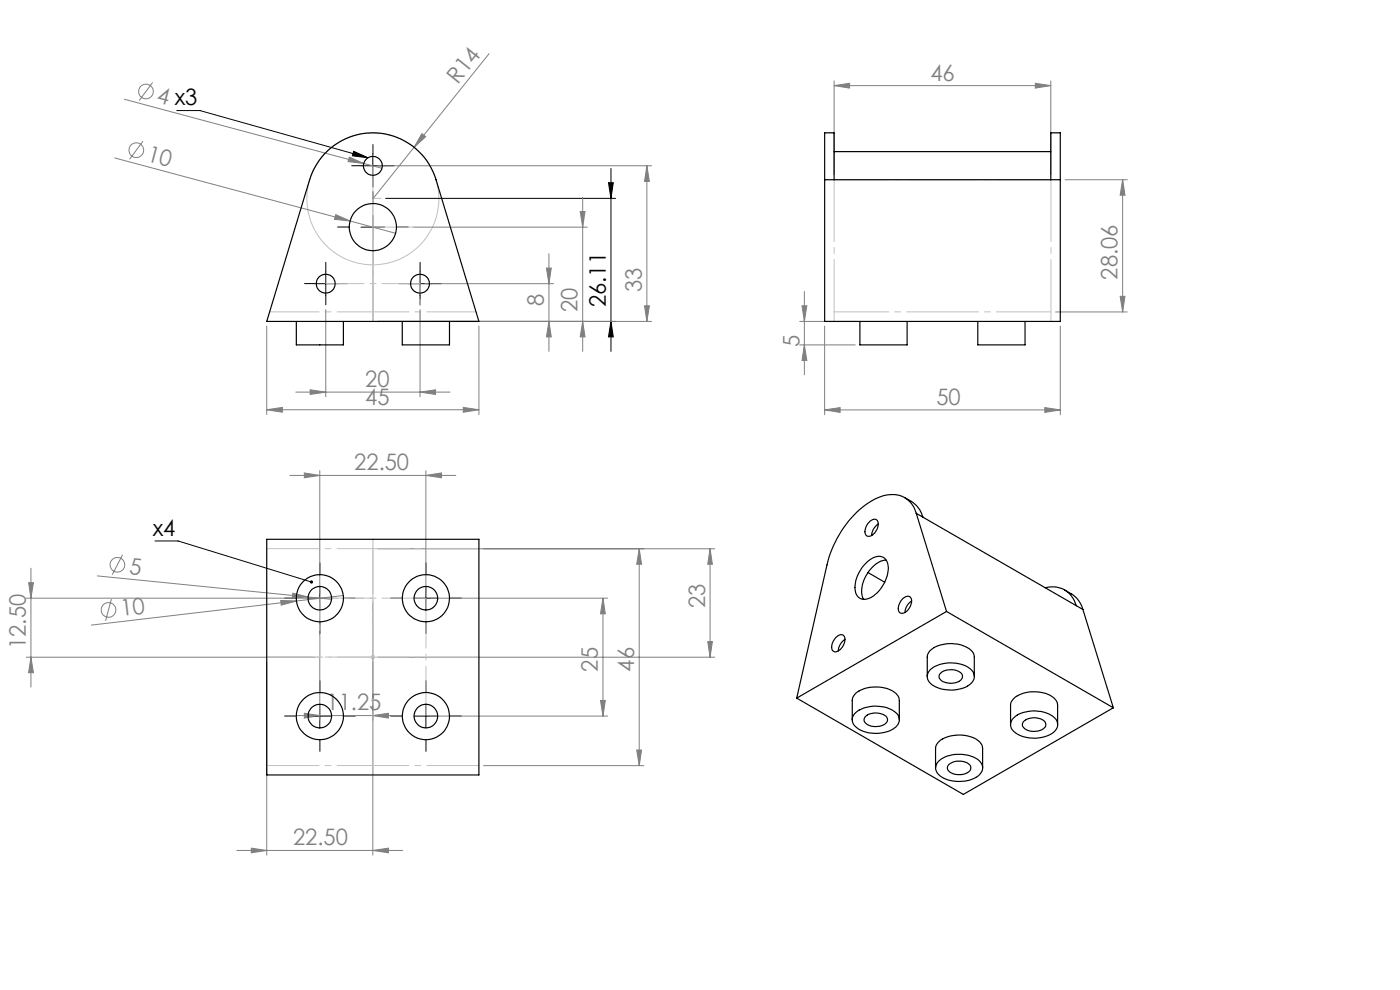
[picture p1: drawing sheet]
<svg xmlns="http://www.w3.org/2000/svg" width="297mm" height="210mm" viewBox="0 0 297 210" stroke-linecap="round" stroke-linejoin="round" font-family="sans-serif">
<defs><g id="words">
<g font-size="4.8" fill="#808080">
<text x="97.1" y="18" transform="rotate(-51 97.1 18)">R14</text>
<text x="197.4" y="17.1">46</text>
<text x="33" y="21.6" transform="rotate(15 33 21.6)">4</text>
<text x="31" y="34.1" transform="rotate(15 31 34.1)">10</text>
<text x="237.1" y="59.3" transform="rotate(-90 237.1 59.3)">28.06</text>
<text x="115.4" y="65" transform="rotate(-90 115.4 65)">8</text>
<text x="136.2" y="61.9" transform="rotate(-90 136.2 61.9)">33</text>
<text x="122.5" y="66.3" transform="rotate(-90 122.5 66.3)">20</text>
<text x="169.6" y="73.5" transform="rotate(-90 169.6 73.5)">5</text>
<text x="77.5" y="82.1">20</text>
<text x="77.5" y="85.8">45</text>
<text x="198.6" y="85.9">50</text>
<text x="75.2" y="99.7">22.50</text>
<text x="27.3" y="121.7" transform="rotate(6 27.3 121.7)">5</text>
<text x="25.8" y="130.7" transform="rotate(-7 25.8 130.7)">10</text>
<text x="149.6" y="128.9" transform="rotate(-90 149.6 128.9)">23</text>
<text x="5.5" y="137.6" transform="rotate(-90 5.5 137.6)">12.50</text>
<text x="126.9" y="142.5" transform="rotate(-90 126.9 142.5)">25</text>
<text x="134.5" y="142.5" transform="rotate(-90 134.5 142.5)">46</text>
<text x="69.3" y="150.7">11.25</text>
<text x="62.2" y="179.3">22.50</text>
</g>
<g font-size="4.8">
<text x="37.1" y="22.3">x3</text>
<text x="128.5" y="65.2" transform="rotate(-90 128.5 65.2)">26.11</text>
<text x="32.4" y="113.6">x4</text>
</g>
</g></defs>
<g fill="none" stroke="#808080" stroke-width=".21">
<path d="M32.4 17.5l-2.9 3.8M103.8 11.4l-16 19.8M177 18.2l3.2-.5v1zM177 17.2v19.9M177 18.2h45.9M219.6 17.7l3.3 .5-3.3 .5zM222.9 17.2v19.9M24.3 33.5l50 13.4M26.4 21.1l50.8 13.6M30.3 29.9l-2.8 3.9M74.1 33.3l3.1 1.4-3.4-.4zM77.2 34.7l3.8 1"/>
<path d="M80.1 35.2h58.1M87.8 31.2l-8.7 11M89.5 28.4l.8 .6-2.5 2.2zM137.2 35.2l.6 3.3h-1.1zM137.2 35.2v33M226 38.1h13.1M238.2 38.1l.5 3.3h-1.1zM238.2 38.1v28.1M71.2 45.5l3.1 1.4-3.4-.4zM74.3 46.9l9.6 2.6M87.6 48.2h37M115.9 56.9h1l-.4 3.3z"/>
<path d="M116.5 53.8v20.7M123.1 44.9h1l-.5 3.3zM123.6 41.8v32.7M56.6 69.2v18.7M69.1 65.7v18.5M80.1 68.2h58.1M89.1 65.7v18.5M90.1 60.2h27.3M101.6 69.2v18.7M116.5 68.2l.4 3.3h-1zM123.6 68.2l.5 3.3h-1zM136.7 64.9h1.1l-.6 3.3z"/>
<path d="M169.7 68.2h11.7M169.7 73.2h11.7M170.1 64.9h1.1l-.6 3.3zM170.6 61.8v17.7M170.6 73.2l.6 3.3h-1.1zM174.9 69.2v18.8M223.9 66.2h15.2M224.9 69.2v18.8M237.6 62.9h1.1l-.5 3.3zM56.6 86.9l3.3-.5v1zM56.6 86.9h45M62.8 83.2h32.7"/>
<path d="M65.8 82.7l3.3 .5-3.3 .5zM67.8 99.8v26.1M89.1 83.2l3.3-.5v1zM90.3 99.8v26.1M98.3 86.4l3.3 .5-3.3 .5zM174.9 87l3.3-.5v1zM174.9 87h50M221.7 86.5l3.2 .5-3.2 .5zM26 117.7l-2.2 4.2M61.5 100.9h35.2M64.6 100.3l3.2 .6-3.2 .4zM80.1 116.4h71.5"/>
<path d="M90.3 100.9l3.4-.6v1zM135.6 116.4l.5 3.3h-1zM135.6 116.4v46M150.6 116.4l.5 3.3h-1zM150.6 116.4v23M5.6 126.9h61.3M5.6 139.4h61.3M6.1 123.6h1l-.5 3.3zM6.6 139.4l.5 3.3h-1zM6.6 120.5v25.3M20.6 122.2l49.7 4.9M23.6 127.1l-1.2 4.6"/>
<path d="M59.5 127.4l3.4 .1-3.2 .9zM62.1 125.8l3.3 .8-3.4 .2zM67.8 127.9v24.9M72.8 126.3l-53.4 6.3M79.1 127.9v53.5M80.1 139.4h71.5M91.3 126.9h37.6M127.9 126.9l.5 3.3h-1zM127.9 126.9v25M150.1 136.1h1l-.5 3.3zM56.6 140.4v41M61.5 151.8h23.9"/>
<path d="M64.6 151.3l3.2 .5-3.2 .5zM79.1 151.8l3.3-.5v1zM91.3 151.9h37.6M127.4 148.6h1l-.5 3.3zM135.1 159.1h1l-.5 3.3zM53.3 179.9l3.3 .5-3.3 .5zM102.6 162.4h34M50.2 180.4h35.2M79.1 180.4l3.3-.5v1z"/>
<circle cx="31" cy="19.4" r="1.56"/>
<circle cx="28.9" cy="31.9" r="1.56"/>
<circle cx="24.9" cy="119.8" r="1.56"/>
<circle cx="23" cy="129.4" r="1.56"/>
</g>
<g fill="none" stroke="#000" stroke-width=".21">
<path d="M37.5 23.5h4.9l35.7 10M75 32.1l3.1 1.4-3.3-.5zM76.6 35.2h5M79.1 32.7v5M129.1 38.8h1l-.5 3.3zM129.6 35.7v38.8M69.1 57.7v5M76.6 48.2h5M79.1 45.7v5M81.8 42.1h48.8M89.1 57.7v5M66.6 60.2h5"/>
<path d="M80.1 68.2h50.5M86.6 60.2h5M129.6 68.2l.5 3.3h-1zM32.9 114.8h4.9l28.3 8.7M65.3 126.9h5M67.8 124.4v5M87.8 126.9h5.1M90.3 124.4v5M65.3 151.9h5M67.8 149.4v5M87.8 151.9h5.1M90.3 149.4v5"/>
</g>
<g fill="none" stroke="#c0c0c0" stroke-width=".21">
<path d="M79.1 48.2h8.8M80.8 42.1h-1.7v26.1M78.6 139.4h1M78.7 139.1l.7 .7M79.1 138.9v1M79.4 139.1l-.7 .7"/>
<circle cx="79.1" cy="42.2" r="14"/>
</g>
<g fill="none" stroke="#000" stroke-width=".21" stroke-dasharray="15.2 1.3 1.3 1.3">
<path d="M76.6 35.2h-2M79.1 32.7v-2M79.1 37.7v2M81.6 35.2h2M69.1 57.7v-2M74.1 48.2h-2.5M79.1 43.2v-2.5M79.1 53.2v2.5M84.1 48.2h2.5M89.1 57.7v-2M66.6 60.2h-2M69.1 62.7v2"/>
<path d="M71.6 60.2h2M86.6 60.2h-2M89.1 62.7v2M91.6 60.2h2M62.9 126.9h-2.5M67.9 121.9v-2.5M67.9 131.9v2.5M72.9 126.9h2.5M85.4 126.9h-2.5M90.4 121.9v-2.5M90.4 131.9v2.5M95.4 126.9h2.5"/>
<path d="M62.9 151.9h-2.5M67.9 146.9v-2.5M67.9 156.9v2.5M72.9 151.9h2.5M85.4 151.9h-2.5M90.4 146.9v-2.5M90.4 156.9v2.5M95.4 151.9h2.5"/>
</g>
<path d="M56.6 116.4h45M56.6 139.4h45M101.6 162.4h-45" fill="none" stroke="#c0c0c0" stroke-width=".21" stroke-dasharray="15.2 1.3 1.3 1.3" stroke-dashoffset="4.2"/>
<path d="M90.4 126.9v25" fill="none" stroke="#c0c0c0" stroke-width=".21" stroke-dasharray="15.2 1.3 1.3 1.3" stroke-dashoffset="4.6"/>
<path d="M67.9 126.9h22.5M79.1 139.4h-22.5" fill="none" stroke="#c0c0c0" stroke-width=".21" stroke-dasharray="15.2 1.3 1.3 1.3" stroke-dashoffset="5.9"/>
<path d="M79.1 114.4v50" fill="none" stroke="#c0c0c0" stroke-width=".21" stroke-dasharray="15.2 1.3 1.3 1.3" stroke-dashoffset="1.7"/>
<path d="M67.9 126.9v12.5" fill="none" stroke="#c0c0c0" stroke-width=".21" stroke-dasharray="15.2 1.3 1.3 1.3" stroke-dashoffset="10.9"/>
<path d="M79.1 126.9h-11.2" fill="none" stroke="#c0c0c0" stroke-width=".21" stroke-dasharray="15.2 1.3 1.3 1.3" stroke-dashoffset="11.5"/>
<path d="M79.1 116.4v23" fill="none" stroke="#c0c0c0" stroke-width=".21" stroke-dasharray="15.2 1.3 1.3 1.3" stroke-dashoffset="5.6"/>
<path d="M79.1 48.2v20M79.1 68.2v-20M89.1 60.2h-20" fill="none" stroke="#c0c0c0" stroke-width=".21" stroke-dasharray="15.2 1.3 1.3 1.3" stroke-dashoffset="7.1"/>
<path d="M79.1 68.2v-33" fill="none" stroke="#c0c0c0" stroke-width=".21" stroke-dasharray="15.2 1.3 1.3 1.3" stroke-dashoffset=".6"/>
<path d="M89.1 68.2v-8" fill="none" stroke="#c0c0c0" stroke-width=".21" stroke-dasharray="15.2 1.3 1.3 1.3" stroke-dashoffset="13.1"/>
<path d="M101 66.2h-43.8" fill="none" stroke="#c0c0c0" stroke-width=".21" stroke-dasharray="15.2 1.3 1.3 1.3" stroke-dashoffset="4.8"/>
<path d="M177 38.1v30.1M223 38.1v30.1" fill="none" stroke="#c0c0c0" stroke-width=".21" stroke-dasharray="15.2 1.3 1.3 1.3" stroke-dashoffset="2.1"/>
<path d="M177 38.1h46M223 66.2h-46" fill="none" stroke="#c0c0c0" stroke-width=".21" stroke-dasharray="15.2 1.3 1.3 1.3" stroke-dashoffset="3.7"/>
<g fill="#000">
<path d="M75 32.1l3.1 1.4-3.3-.5zM65.9 123.2a.34 .34 0 0 0 0 .5 .34 .34 0 0 0 .5-.1l-.3-.1h.3a.35 .35 0 0 0-.2-.4 .35 .35 0 0 0-.3 .1z"/>
<path d="M129.6 68.2l.5 3.3h-1zM129.1 38.8h1l-.5 3.3z"/>
</g>
<g fill="#808080">
<path d="M71.2 45.5l3.1 1.4-3.4-.4z"/>
<path d="M74.1 33.3l3.1 1.4-3.4-.4z"/>
<path d="M62.1 125.8l3.3 .8-3.4 .2z"/>
<path d="M59.5 127.4l3.4 .1-3.2 .9z"/>
<path d="M89.5 28.4l.8 .6-2.5 2.2z"/>
<path d="M79.1 180.4l3.3-.5v1zM53.3 179.9l3.3 .5-3.3 .5zM79.1 151.8l3.3-.5v1zM64.6 151.3l3.2 .5-3.2 .5z"/>
<path d="M177 18.2l3.2-.5v1zM219.6 17.7l3.3 .5-3.3 .5zM64.6 100.3l3.2 .6-3.2 .4zM90.3 100.9l3.4-.6v1z"/>
<path d="M136.7 64.9h1.1l-.6 3.3zM137.2 35.2l.6 3.3h-1.1zM123.6 68.2l.5 3.3h-1zM123.1 44.9h1l-.5 3.3z"/>
<path d="M116.5 68.2l.4 3.3h-1zM115.9 56.9h1l-.4 3.3z"/>
<path d="M6.1 123.6h1l-.5 3.3zM6.6 139.4l.5 3.3h-1z"/>
<path d="M238.2 38.1l.5 3.3h-1.1zM237.6 62.9h1.1l-.5 3.3zM127.9 126.9l.5 3.3h-1zM127.4 148.6h1l-.5 3.3zM135.6 116.4l.5 3.3h-1zM135.1 159.1h1l-.5 3.3zM150.6 116.4l.5 3.3h-1zM150.1 136.1h1l-.5 3.3z"/>
<path d="M98.3 86.4l3.3 .5-3.3 .5zM56.6 86.9l3.3-.5v1z"/>
<path d="M65.8 82.7l3.3 .5-3.3 .5zM89.1 83.2l3.3-.5v1zM174.9 87l3.3-.5v1zM221.7 86.5l3.2 .5-3.2 .5z"/>
<path d="M170.1 64.9h1.1l-.6 3.3zM170.6 73.2l.6 3.3h-1.1z"/>
</g>
<g fill="none" stroke="#000" stroke-width=".25">
<path d="M69.4 32.1a14 14 0 0 1 23.1 6l9.1 30.1h-45l9.1-30.1a14.6 14.6 0 0 1 3.7-6zM174.9 38.1v-9.9h2.1v9.9M174.9 38.1v30.1h50v-30.1M174.9 38.1h50M177 32.2h45.9M222.9 38.1v-9.9h2v9.9M62.9 68.2v5h9.9v-5M85.3 68.2v5h10.1v-5M182.4 68.2v5h10v-5M207.4 68.2v5h10.1v-5M56.6 114.4h45v50h-45zM183.6 119.6a3.2 3.2 0 0 1 4-1.2 3.9 3.9 0 0 1 .4 4.3 6.4 6.4 0 0 1-4.4 4.4 2.1 2.1 0 0 1-2.2-2.5 7.7 7.7 0 0 1 2.2-5z"/>
<path d="M184.6 110.5a.98 .98 0 0 1 1.3-.2 .98 .98 0 0 1 .4 1.3 2.36 2.36 0 0 1-2.3 2.1 2.03 2.03 0 0 1 .4-2.9zM186.3 111.2a3 3 0 0 0-1.4 2.4M188 118.8a5.3 5.3 0 0 0-4.3 3.3 5.2 5.2 0 0 0-.5 5M191.9 105.5a6.3 6.3 0 0 1 3.9 4.2M194.4 108.9a5.3 5.3 0 0 0-7.6-3.5 19.9 19.9 0 0 0-10.3 11.2l-1.1 3.2-6.4 28.3M194.4 108.9l6.4 20.8M194.4 108.9l1.4 .8M195.8 109.7l32.5 18.8M177.3 135.2a1.11 1.11 0 0 1 1.8-.2 2.66 2.66 0 0 1-2 3.3 1.44 1.44 0 0 1-.4-2.2zM179.2 135.6a3.3 3.3 0 0 0-1.4 2.5M184.1 121.5l3.6 2M191.5 127.1a1.1 1.1 0 0 1 1.8-.2 2.59 2.59 0 0 1-2.1 3.2 1.36 1.36 0 0 1-.3-2.2z"/>
<path d="M193.4 127.5a3.1 3.1 0 0 0-1.4 2.4M200.8 129.7l-31.8 18.4M200.8 129.7l35.4 20.4M221.7 124.7a5.2 5.2 0 0 1 6.6 3.8M225.8 125.2a6.2 6.2 0 0 1 3.8 3.5l.1 .6M228.3 128.5l1.4 .8M229.7 129.3l6.5 20.8M169 148.1l35.4 20.4 31.8-18.4M180.8 152.7v-4.1a2.91 2.91 0 0 1 2.3-2.4 7.1 7.1 0 0 1 7.2 1.2l.4 .5 .1 .6v4.2M181.6 151.1a7.3 7.3 0 0 1 8.7 .3 2.18 2.18 0 0 1-1.2 3.4 7.6 7.6 0 0 1-7.4-.5 1.92 1.92 0 0 1-.1-3.2zM183.6 152a3.5 3.5 0 0 1 4.5 .1 1.27 1.27 0 0 1-1.1 1.8 2.98 2.98 0 0 1-3.7-1zM196.7 143.5v-4.1a3.4 3.4 0 0 1 3.3-2.7 6.5 6.5 0 0 1 6.4 1.8l.3 .9v4.1"/>
<path d="M197.3 142.1a7.2 7.2 0 0 1 8.8 0 2.07 2.07 0 0 1-.9 3.4 7.4 7.4 0 0 1-8-.8 1.93 1.93 0 0 1 .1-2.6zM199.5 142.8a3.4 3.4 0 0 1 4.6 .3 1.47 1.47 0 0 1-1.6 1.7 2.83 2.83 0 0 1-3.3-1.2zM214.4 153.7v-4.1a2.91 2.91 0 0 1 2.3-2.4 7.1 7.1 0 0 1 7.2 1.2l.4 .6 .1 .6v4.1M214.9 152.4a7 7 0 0 1 9 .1 2.14 2.14 0 0 1-1.2 3.3 7.1 7.1 0 0 1-8-1 1.86 1.86 0 0 1 .2-2.4zM217.2 153a3.5 3.5 0 0 1 4.5 .1 1.14 1.14 0 0 1-.8 1.8 3.1 3.1 0 0 1-4-1zM198.5 162.9v-4.1a3 3 0 0 1 2.7-2.6 7.3 7.3 0 0 1 6.6 1.1l.4 .6 .2 .6 .1 4.4M199.1 161.5a7.2 7.2 0 0 1 8.8 0 2.07 2.07 0 0 1-.9 3.4 7.2 7.2 0 0 1-8.1-.8 1.85 1.85 0 0 1 .2-2.6zM201.3 162.2a3.6 3.6 0 0 1 4.5 .1 1.14 1.14 0 0 1-.8 1.7 3.1 3.1 0 0 1-4-1z"/>
<circle cx="79.1" cy="35.2" r="2.01"/>
<circle cx="79.1" cy="48.2" r="5"/>
<circle cx="69.1" cy="60.2" r="2"/>
<circle cx="89.1" cy="60.2" r="2"/>
<circle cx="67.9" cy="126.9" r="5"/>
<circle cx="67.9" cy="126.9" r="2.5"/>
<circle cx="90.3" cy="126.9" r="2.49"/>
<circle cx="90.4" cy="126.9" r="5"/>
<circle cx="67.9" cy="151.9" r="5"/>
<circle cx="67.9" cy="151.9" r="2.5"/>
<circle cx="90.3" cy="151.9" r="2.5"/>
<circle cx="90.4" cy="151.9" r="5"/>
</g>
<use href="#words"/>
</svg>
